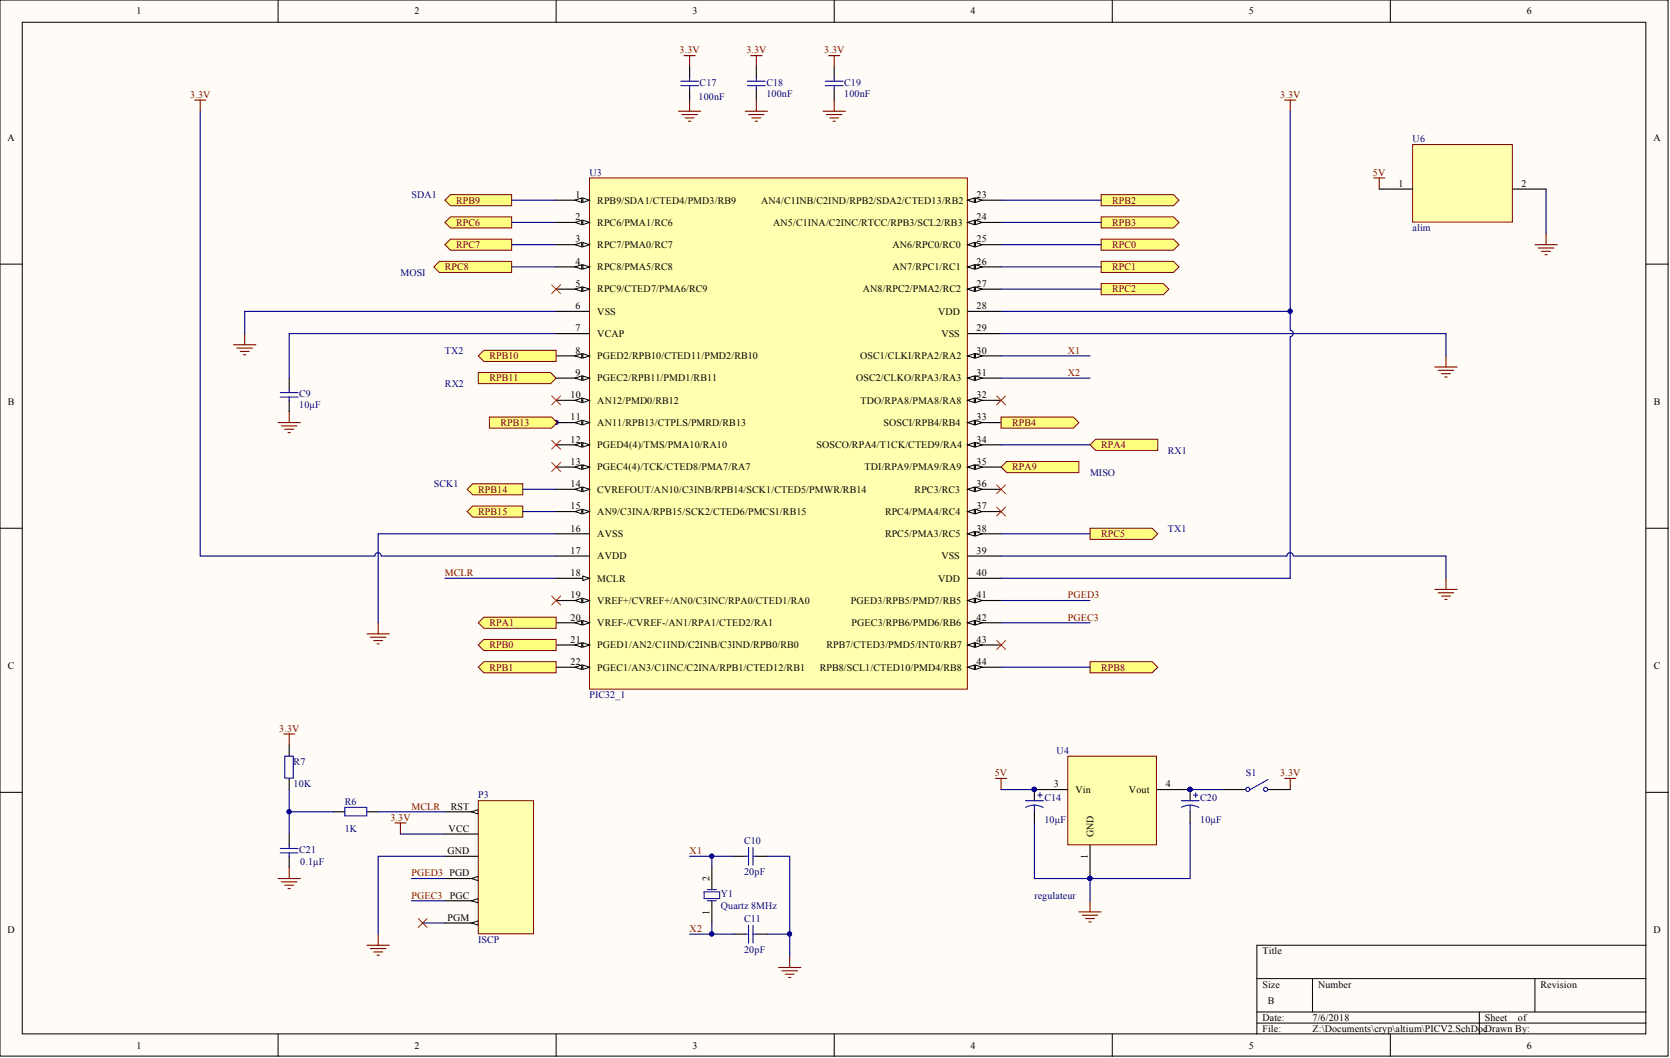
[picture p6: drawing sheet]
<svg xmlns="http://www.w3.org/2000/svg" width="381mm" height="241mm" viewBox="0 0 381 241" stroke-linecap="round" stroke-linejoin="round" font-family="sans-serif">
<defs><g id="words">
<g font-size="2.3">
<text x="31.1" y="3.3">1</text>
<text x="94.6" y="3.3">2</text>
<text x="158" y="3.3">3</text>
<text x="221.4" y="3.3">4</text>
<text x="284.9" y="3.3">5</text>
<text x="348.3" y="3.3">6</text>
<text x="1.7" y="32.1">A</text>
<text x="377.3" y="32.1">A</text>
<text x="131.3" y="45.2">1</text>
<text x="136.3" y="46.4">RPB9/SDA1/CTED4/PMD3/RB9</text>
<text x="173.7" y="46.4">AN4/C1INB/C2IND/RPB2/SDA2/CTED13/RB2</text>
<text x="222.8" y="45.2">23</text>
<text x="319.1" y="42.6">1</text>
<text x="347.1" y="42.6">2</text>
<text x="131.3" y="50.2">2</text>
<text x="136.3" y="51.5">RPC6/PMA1/RC6</text>
<text x="176.4" y="51.5">AN5/C1INA/C2INC/RTCC/RPB3/SCL2/RB3</text>
<text x="222.8" y="50.2">24</text>
<text x="131.3" y="55.3">3</text>
<text x="136.3" y="56.6">RPC7/PMA0/RC7</text>
<text x="203.6" y="56.6">AN6/RPC0/RC0</text>
<text x="222.8" y="55.3">25</text>
<text x="131.3" y="60.4">4</text>
<text x="131.3" y="65.4">5</text>
<text x="136.3" y="61.6">RPC8/PMA5/RC8</text>
<text x="203.6" y="61.6">AN7/RPC1/RC1</text>
<text x="222.8" y="60.4">26</text>
<text x="222.8" y="65.4">27</text>
<text x="131.3" y="70.5">6</text>
<text x="136.3" y="66.7">RPC9/CTED7/PMA6/RC9</text>
<text x="136.3" y="71.8">VSS</text>
<text x="196.8" y="66.7">AN8/RPC2/PMA2/RC2</text>
<text x="214" y="71.8">VDD</text>
<text x="222.8" y="70.5">28</text>
<text x="131.3" y="75.6">7</text>
<text x="136.3" y="76.9">VCAP</text>
<text x="214.8" y="76.9">VSS</text>
<text x="222.8" y="75.6">29</text>
<text x="131.3" y="80.7">8</text>
<text x="136.3" y="81.9">PGED2/RPB10/CTED11/PMD2/RB10</text>
<text x="196.2" y="81.9">OSC1/CLKI/RPA2/RA2</text>
<text x="222.8" y="80.7">30</text>
<text x="131.3" y="85.7">9</text>
<text x="136.3" y="87">PGEC2/RPB11/PMD1/RB11</text>
<text x="195.3" y="87">OSC2/CLKO/RPA3/RA3</text>
<text x="222.8" y="85.7">31</text>
<text x="1.8" y="92.4">B</text>
<text x="130.2" y="90.8">10</text>
<text x="130.2" y="95.9">11</text>
<text x="136.3" y="92.1">AN12/PMD0/RB12</text>
<text x="196.3" y="92.1">TDO/RPA8/PMA8/RA8</text>
<text x="222.8" y="90.8">32</text>
<text x="222.8" y="95.9">33</text>
<text x="377.3" y="92.4">B</text>
<text x="130.2" y="100.9">12</text>
<text x="136.3" y="97.1">AN11/RPB13/CTPLS/PMRD/RB13</text>
<text x="201.6" y="97.1">SOSCI/RPB4/RB4</text>
<text x="222.8" y="100.9">34</text>
<text x="130.2" y="106">13</text>
<text x="136.3" y="102.2">PGED4(4)/TMS/PMA10/RA10</text>
<text x="136.3" y="107.3">PGEC4(4)/TCK/CTED8/PMA7/RA7</text>
<text x="186.3" y="102.2">SOSCO/RPA4/T1CK/CTED9/RA4</text>
<text x="197.3" y="107.3">TDI/RPA9/PMA9/RA9</text>
<text x="222.8" y="106">35</text>
<text x="130.2" y="111.1">14</text>
<text x="136.3" y="112.4">CVREFOUT/AN10/C3INB/RPB14/SCK1/CTED5/PMWR/RB14</text>
<text x="208.7" y="112.4">RPC3/RC3</text>
<text x="222.8" y="111.1">36</text>
<text x="130.2" y="116.2">15</text>
<text x="136.3" y="117.4">AN9/C3INA/RPB15/SCK2/CTED6/PMCS1/RB15</text>
<text x="201.9" y="117.4">RPC4/PMA4/RC4</text>
<text x="222.8" y="116.2">37</text>
<text x="130.2" y="121.2">16</text>
<text x="136.3" y="122.5">AVSS</text>
<text x="201.9" y="122.5">RPC5/PMA3/RC5</text>
<text x="222.8" y="121.2">38</text>
<text x="130.2" y="126.3">17</text>
<text x="130.2" y="131.4">18</text>
<text x="136.3" y="127.6">AVDD</text>
<text x="214.8" y="127.6">VSS</text>
<text x="222.8" y="126.3">39</text>
<text x="222.8" y="131.4">40</text>
<text x="130.2" y="136.5">19</text>
<text x="136.3" y="132.7">MCLR</text>
<text x="136.3" y="137.7">VREF+/CVREF+/AN0/C3INC/RPA0/CTED1/RA0</text>
<text x="194.1" y="137.7">PGED3/RPB5/PMD7/RB5</text>
<text x="214" y="132.7">VDD</text>
<text x="222.8" y="136.5">41</text>
<text x="130.2" y="141.5">20</text>
<text x="136.3" y="142.8">VREF-/CVREF-/AN1/RPA1/CTED2/RA1</text>
<text x="194.3" y="142.8">PGEC3/RPB6/PMD6/RB6</text>
<text x="222.8" y="141.5">42</text>
<text x="130.2" y="146.6">21</text>
<text x="136.3" y="147.9">PGED1/AN2/C1IND/C2INB/C3IND/RPB0/RB0</text>
<text x="188.5" y="147.9">RPB7/CTED3/PMD5/INT0/RB7</text>
<text x="222.8" y="146.6">43</text>
<text x="1.8" y="152.6">C</text>
<text x="130.2" y="151.7">22</text>
<text x="136.3" y="152.9">PGEC1/AN3/C1INC/C2INA/RPB1/CTED12/RB1</text>
<text x="187" y="152.9">RPB8/SCL1/CTED10/PMD4/RB8</text>
<text x="222.8" y="151.7">44</text>
<text x="377.3" y="152.6">C</text>
<text x="240.4" y="179.6">3</text>
<text x="265.9" y="179.6">4</text>
<text x="102.9" y="184.6">RST</text>
<text x="245.4" y="180.8">Vin</text>
<text x="257.6" y="180.8">Vout</text>
<text x="102.3" y="189.7">VCC</text>
<text x="249.4" y="191" transform="rotate(-90 249.4 191)">GND</text>
<text x="102.1" y="194.8">GND</text>
<text x="248.2" y="196" transform="rotate(-90 248.2 196)">1</text>
<text x="161.9" y="200.9" transform="rotate(-90 161.9 200.9)">2</text>
<text x="102.6" y="204.9">PGC</text>
<text x="161.9" y="208.7" transform="rotate(-90 161.9 208.7)">1</text>
<text x="1.7" y="212.9">D</text>
<text x="102.1" y="210">PGM</text>
<text x="377.3" y="212.9">D</text>
<text x="288" y="217.6">Title</text>
<text x="288" y="225.2">Size</text>
<text x="300.7" y="225.2">Number</text>
<text x="351.5" y="225.2">Revision</text>
<text x="288" y="232.8">Date:</text>
<text x="289.3" y="229">B</text>
<text x="299.4" y="232.8">7/6/2018</text>
<text x="338.8" y="232.8">Sheet</text>
<text x="346.3" y="232.8">of</text>
<text x="31.1" y="239.2">1</text>
<text x="94.6" y="239.2">2</text>
<text x="158" y="239.2">3</text>
<text x="221.4" y="239.2">4</text>
<text x="284.9" y="239.2">5</text>
<text x="288" y="235.4">File:</text>
<text x="299.4" y="235.4">Z:\Documents\cryp\altium\PICV2.SchDocDrawn By:</text>
<text x="348.3" y="239.2">6</text>
</g>
<g font-size="2.3" fill="#800000">
<text x="155" y="12.2">3.3V</text>
<text x="170.3" y="12.2">3.3V</text>
<text x="188" y="12.2">3.3V</text>
<text x="43.4" y="22.3">3.3V</text>
<text x="292.1" y="22.3">3.3V</text>
<text x="313.2" y="40.1">5V</text>
<text x="104" y="46.4">RPB9</text>
<text x="253.8" y="46.4">RPB2</text>
<text x="104" y="51.5">RPC6</text>
<text x="253.8" y="51.5">RPB3</text>
<text x="104" y="56.6">RPC7</text>
<text x="253.8" y="56.6">RPC0</text>
<text x="101.5" y="61.6">RPC8</text>
<text x="253.8" y="61.6">RPC1</text>
<text x="253.8" y="66.7">RPC2</text>
<text x="111.7" y="81.9">RPB10</text>
<text x="243.6" y="80.7">X1</text>
<text x="111.7" y="87">RPB11</text>
<text x="243.6" y="85.7">X2</text>
<text x="114.2" y="97.1">RPB13</text>
<text x="230.9" y="97.1">RPB4</text>
<text x="230.9" y="107.3">RPA9</text>
<text x="251.2" y="102.2">RPA4</text>
<text x="109.1" y="112.4">RPB14</text>
<text x="109.1" y="117.4">RPB15</text>
<text x="251.2" y="122.5">RPC5</text>
<text x="101.5" y="131.4">MCLR</text>
<text x="243.6" y="136.5">PGED3</text>
<text x="111.7" y="142.8">RPA1</text>
<text x="243.6" y="141.5">PGEC3</text>
<text x="111.7" y="147.9">RPB0</text>
<text x="111.7" y="152.9">RPB1</text>
<text x="251.2" y="152.9">RPB8</text>
<text x="63.7" y="166.9">3.3V</text>
<text x="226.9" y="177">5V</text>
<text x="292.1" y="177">3.3V</text>
<text x="93.9" y="184.6">MCLR</text>
<text x="89.1" y="187.2">3.3V</text>
<text x="157.3" y="194.8">X1</text>
<text x="93.9" y="199.9">PGED3 PGD</text>
<text x="93.9" y="204.9">PGEC3</text>
<text x="157.3" y="212.5">X2</text>
</g>
<g font-size="2.3" fill="#000080">
<text x="159.4" y="22.7">100nF</text>
<text x="159.6" y="19.5">C17</text>
<text x="174.8" y="22.1">100nF</text>
<text x="174.8" y="19.5">C18</text>
<text x="192.6" y="22.1">100nF</text>
<text x="192.6" y="19.5">C19</text>
<text x="322.3" y="32.5">U6</text>
<text x="134.5" y="40.1">U3</text>
<text x="93.9" y="45.2">SDA1</text>
<text x="322.3" y="52.8">alim</text>
<text x="91.4" y="62.9">MOSI</text>
<text x="101.5" y="80.7">TX2</text>
<text x="101.5" y="88.3">RX2</text>
<text x="68.3" y="93.1">10μF</text>
<text x="68.3" y="90.5">C9</text>
<text x="266.4" y="103.5">RX1</text>
<text x="99" y="111.1">SCK1</text>
<text x="248.7" y="108.6">MISO</text>
<text x="266.4" y="121.2">TX1</text>
<text x="134.5" y="159.3">PIC32_1</text>
<text x="241.1" y="172">U4</text>
<text x="67" y="179.6">10K</text>
<text x="67" y="174.5">R7</text>
<text x="284.2" y="177">S1</text>
<text x="78.7" y="183.6">R6</text>
<text x="109.1" y="182.1">P3</text>
<text x="238.3" y="182.6">C14</text>
<text x="273.8" y="182.6">C20</text>
<text x="78.7" y="189.7">1K</text>
<text x="238.3" y="187.7">10μF</text>
<text x="273.8" y="187.7">10μF</text>
<text x="68.3" y="194.5">C21</text>
<text x="68.5" y="197.3">0.1μF</text>
<text x="169.8" y="192.5">C10</text>
<text x="169.8" y="199.6">20pF</text>
<text x="164.4" y="204.7">Y1</text>
<text x="164.4" y="207.2">Quartz 8MHz</text>
<text x="236" y="204.9">regulateur</text>
<text x="109.1" y="215.1">ISCP</text>
<text x="169.8" y="210.3">C11</text>
<text x="169.8" y="217.4">20pF</text>
</g>
</g></defs>
<g fill="#fffcf8" stroke="#000" stroke-width=".23">
<path d="M0 0h380.6v240.9h-380.6z"/>
<path d="M5.1 5.1h370.4v230.7h-370.4z"/>
</g>
<g fill="none" stroke="#000" stroke-width=".23">
<path d="M63.4 0v5.1M126.9 0v5.1M190.3 0v5.1M253.8 0v5.1M317.2 0v5.1M0 60.2h5.1M375.6 60.2h5M0 120.5h5.1M375.6 120.5h5M0 180.7h5.1M375.6 180.7h5M375.6 215.6h-88.9v20.3"/>
<path d="M63.4 235.9v5M126.9 235.9v5M190.3 235.9v5M253.8 235.9v5M286.7 223.2h88.9M286.7 230.8h88.9M286.7 233.3h88.9M299.4 223.2v7.6M317.2 235.9v5M337.5 230.8v5.1M350.2 223.2v7.6"/>
</g>
<path d="M134.5 40.6h86.2v116.6h-86.2z" fill="#ffffb0" stroke="#800000" stroke-width=".23"/>
<path d="M126.9 45.7h7.6" fill="none" stroke="#000" stroke-width=".25"/>
<g fill="#fffcf8" stroke="#000" stroke-width=".23">
<path d="M133 45.2l1.5 .5-1.5 .5z"/>
<path d="M131.2 45.7l1.5-.5v1z"/>
</g>
<path d="M220.8 45.7h7.6" fill="none" stroke="#000" stroke-width=".25"/>
<g fill="#fffcf8" stroke="#000" stroke-width=".23">
<path d="M220.8 45.7l1.5-.5v1z"/>
<path d="M222.5 45.2l1.6 .5-1.6 .5z"/>
</g>
<path d="M126.9 50.7h7.6" fill="none" stroke="#000" stroke-width=".25"/>
<g fill="#fffcf8" stroke="#000" stroke-width=".23">
<path d="M133 50.2l1.5 .5-1.5 .5z"/>
<path d="M131.2 50.7l1.5-.5v1z"/>
</g>
<path d="M220.8 50.7h7.6" fill="none" stroke="#000" stroke-width=".25"/>
<g fill="#fffcf8" stroke="#000" stroke-width=".23">
<path d="M220.8 50.7l1.5-.5v1z"/>
<path d="M222.5 50.2l1.6 .5-1.6 .5z"/>
</g>
<path d="M126.9 55.8h7.6" fill="none" stroke="#000" stroke-width=".25"/>
<g fill="#fffcf8" stroke="#000" stroke-width=".23">
<path d="M133 55.3l1.5 .5-1.5 .5z"/>
<path d="M131.2 55.8l1.5-.5v1z"/>
</g>
<path d="M220.8 55.8h7.6" fill="none" stroke="#000" stroke-width=".25"/>
<g fill="#fffcf8" stroke="#000" stroke-width=".23">
<path d="M220.8 55.8l1.5-.5v1z"/>
<path d="M222.5 55.3l1.6 .5-1.6 .5z"/>
</g>
<path d="M126.9 60.9h7.6" fill="none" stroke="#000" stroke-width=".25"/>
<g fill="#fffcf8" stroke="#000" stroke-width=".23">
<path d="M133 60.4l1.5 .5-1.5 .5z"/>
<path d="M131.2 60.9l1.5-.5v1z"/>
</g>
<path d="M220.8 60.9h7.6" fill="none" stroke="#000" stroke-width=".25"/>
<g fill="#fffcf8" stroke="#000" stroke-width=".23">
<path d="M220.8 60.9l1.5-.5v1z"/>
<path d="M222.5 60.4l1.6 .5-1.6 .5z"/>
</g>
<path d="M126.9 65.9h7.6" fill="none" stroke="#000" stroke-width=".25"/>
<g fill="#fffcf8" stroke="#000" stroke-width=".23">
<path d="M133 65.4l1.5 .5-1.5 .6z"/>
<path d="M131.2 65.9l1.5-.5v1.1z"/>
</g>
<path d="M220.8 65.9h7.6" fill="none" stroke="#000" stroke-width=".25"/>
<g fill="#fffcf8" stroke="#000" stroke-width=".23">
<path d="M220.8 65.9l1.5-.5v1.1z"/>
<path d="M222.5 65.4l1.6 .5-1.6 .6z"/>
</g>
<path d="M126.9 71h7.6M126.9 76.1h7.6M220.8 71h7.6M220.8 76.1h7.6M126.9 81.2h7.6" fill="none" stroke="#000" stroke-width=".25"/>
<g fill="#fffcf8" stroke="#000" stroke-width=".23">
<path d="M133 80.7l1.5 .5-1.5 .5z"/>
<path d="M131.2 81.2l1.5-.5v1z"/>
</g>
<path d="M220.8 81.2h7.6" fill="none" stroke="#000" stroke-width=".25"/>
<g fill="#fffcf8" stroke="#000" stroke-width=".23">
<path d="M220.8 81.2l1.5-.5v1z"/>
<path d="M222.5 80.7l1.6 .5-1.6 .5z"/>
</g>
<path d="M126.9 86.2h7.6" fill="none" stroke="#000" stroke-width=".25"/>
<g fill="#fffcf8" stroke="#000" stroke-width=".23">
<path d="M133 85.7l1.5 .5-1.5 .5z"/>
<path d="M131.2 86.2l1.5-.5v1z"/>
</g>
<path d="M220.8 86.2h7.6" fill="none" stroke="#000" stroke-width=".25"/>
<g fill="#fffcf8" stroke="#000" stroke-width=".23">
<path d="M220.8 86.2l1.5-.5v1z"/>
<path d="M222.5 85.7l1.6 .5-1.6 .5z"/>
</g>
<path d="M126.9 91.3h7.6" fill="none" stroke="#000" stroke-width=".25"/>
<g fill="#fffcf8" stroke="#000" stroke-width=".23">
<path d="M133 90.8l1.5 .5-1.5 .5z"/>
<path d="M131.2 91.3l1.5-.5v1z"/>
</g>
<path d="M220.8 91.3h7.6" fill="none" stroke="#000" stroke-width=".25"/>
<g fill="#fffcf8" stroke="#000" stroke-width=".23">
<path d="M220.8 91.3l1.5-.5v1z"/>
<path d="M222.5 90.8l1.6 .5-1.6 .5z"/>
</g>
<path d="M126.9 96.4h7.6" fill="none" stroke="#000" stroke-width=".25"/>
<g fill="#fffcf8" stroke="#000" stroke-width=".23">
<path d="M133 95.9l1.5 .5-1.5 .5z"/>
<path d="M131.2 96.4l1.5-.5v1z"/>
</g>
<circle cx="126.8" cy="96.3" r=".47" fill="#000080" stroke="#000080" stroke-width=".23"/>
<path d="M220.8 96.4h7.6" fill="none" stroke="#000" stroke-width=".25"/>
<g fill="#fffcf8" stroke="#000" stroke-width=".23">
<path d="M220.8 96.4l1.5-.5v1z"/>
<path d="M222.5 95.9l1.6 .5-1.6 .5z"/>
</g>
<path d="M126.9 101.5h7.6" fill="none" stroke="#000" stroke-width=".25"/>
<g fill="#fffcf8" stroke="#000" stroke-width=".23">
<path d="M133 100.9l1.5 .6-1.5 .5z"/>
<path d="M131.2 101.5l1.5-.6v1.1z"/>
</g>
<path d="M220.8 101.5h7.6" fill="none" stroke="#000" stroke-width=".25"/>
<g fill="#fffcf8" stroke="#000" stroke-width=".23">
<path d="M220.8 101.5l1.5-.6v1.1z"/>
<path d="M222.5 100.9l1.6 .6-1.6 .5z"/>
</g>
<path d="M126.9 106.5h7.6" fill="none" stroke="#000" stroke-width=".25"/>
<g fill="#fffcf8" stroke="#000" stroke-width=".23">
<path d="M133 106l1.5 .5-1.5 .5z"/>
<path d="M131.2 106.5l1.5-.5v1z"/>
</g>
<path d="M220.8 106.5h7.6" fill="none" stroke="#000" stroke-width=".25"/>
<g fill="#fffcf8" stroke="#000" stroke-width=".23">
<path d="M220.8 106.5l1.5-.5v1z"/>
<path d="M222.5 106l1.6 .5-1.6 .5z"/>
</g>
<path d="M126.9 111.6h7.6" fill="none" stroke="#000" stroke-width=".25"/>
<g fill="#fffcf8" stroke="#000" stroke-width=".23">
<path d="M133 111.1l1.5 .5-1.5 .5z"/>
<path d="M131.2 111.6l1.5-.5v1z"/>
</g>
<path d="M220.8 111.6h7.6" fill="none" stroke="#000" stroke-width=".25"/>
<g fill="#fffcf8" stroke="#000" stroke-width=".23">
<path d="M220.8 111.6l1.5-.5v1z"/>
<path d="M222.5 111.1l1.6 .5-1.6 .5z"/>
</g>
<path d="M126.9 116.7h7.6" fill="none" stroke="#000" stroke-width=".25"/>
<g fill="#fffcf8" stroke="#000" stroke-width=".23">
<path d="M133 116.2l1.5 .5-1.5 .5z"/>
<path d="M131.2 116.7l1.5-.5v1z"/>
</g>
<path d="M220.8 116.7h7.6" fill="none" stroke="#000" stroke-width=".25"/>
<g fill="#fffcf8" stroke="#000" stroke-width=".23">
<path d="M220.8 116.7l1.5-.5v1z"/>
<path d="M222.5 116.2l1.6 .5-1.6 .5z"/>
</g>
<path d="M126.9 121.7h7.6M220.8 121.7h7.6" fill="none" stroke="#000" stroke-width=".25"/>
<g fill="#fffcf8" stroke="#000" stroke-width=".23">
<path d="M220.8 121.7l1.5-.5v1.1z"/>
<path d="M222.5 121.2l1.6 .5-1.6 .6z"/>
</g>
<path d="M126.9 126.8h7.6M126.9 131.9h7.6M220.8 126.8h7.6" fill="none" stroke="#000" stroke-width=".25"/>
<path d="M133 131.4l1.5 .5-1.5 .5z" fill="#fffcf8" stroke="#000" stroke-width=".23"/>
<path d="M126.9 137h7.6M220.8 131.9h7.6" fill="none" stroke="#000" stroke-width=".25"/>
<g fill="#fffcf8" stroke="#000" stroke-width=".23">
<path d="M133 136.5l1.5 .5-1.5 .5z"/>
<path d="M131.2 137l1.5-.5v1z"/>
</g>
<path d="M220.8 137h7.6" fill="none" stroke="#000" stroke-width=".25"/>
<g fill="#fffcf8" stroke="#000" stroke-width=".23">
<path d="M220.8 137l1.5-.5v1z"/>
<path d="M222.5 136.5l1.6 .5-1.6 .5z"/>
</g>
<path d="M126.9 142h7.6" fill="none" stroke="#000" stroke-width=".25"/>
<g fill="#fffcf8" stroke="#000" stroke-width=".23">
<path d="M133 141.5l1.5 .5-1.5 .5z"/>
<path d="M131.2 142l1.5-.5v1z"/>
</g>
<path d="M220.8 142h7.6" fill="none" stroke="#000" stroke-width=".25"/>
<g fill="#fffcf8" stroke="#000" stroke-width=".23">
<path d="M220.8 142l1.5-.5v1z"/>
<path d="M222.5 141.5l1.6 .5-1.6 .5z"/>
</g>
<path d="M126.9 147.1h7.6" fill="none" stroke="#000" stroke-width=".25"/>
<g fill="#fffcf8" stroke="#000" stroke-width=".23">
<path d="M133 146.6l1.5 .5-1.5 .5z"/>
<path d="M131.2 147.1l1.5-.5v1z"/>
</g>
<path d="M126.9 152.2h7.6" fill="none" stroke="#000" stroke-width=".25"/>
<g fill="#fffcf8" stroke="#000" stroke-width=".23">
<path d="M133 151.7l1.5 .5-1.5 .5z"/>
<path d="M131.2 152.2l1.5-.5v1z"/>
</g>
<path d="M220.8 147.1h7.6" fill="none" stroke="#000" stroke-width=".25"/>
<g fill="#fffcf8" stroke="#000" stroke-width=".23">
<path d="M220.8 147.1l1.5-.5v1z"/>
<path d="M222.5 146.6l1.6 .5-1.6 .5z"/>
</g>
<path d="M220.8 152.2h7.6" fill="none" stroke="#000" stroke-width=".25"/>
<g fill="#fffcf8" stroke="#000" stroke-width=".23">
<path d="M220.8 152.2l1.5-.5v1z"/>
<path d="M222.5 151.7l1.6 .5-1.6 .5z"/>
</g>
<circle cx="126.8" cy="96.3" r=".47" fill="#000080" stroke="#000080" stroke-width=".23"/>
<g fill="#ffff80" stroke="#800000" stroke-width=".23">
<path d="M101.5 45.7l1.3-1.3h13.9v2.5h-13.9z" fill-rule="evenodd"/>
<path d="M248.7 150.9h14.2l1.2 1.3-1.2 1.2h-14.2z" fill-rule="evenodd"/>
<path d="M101.5 50.7l1.3-1.2h13.9v2.5h-13.9z" fill-rule="evenodd"/>
<path d="M251.2 64.7h14.2l1.3 1.2-1.3 1.3h-14.2z" fill-rule="evenodd"/>
<path d="M101.5 55.8l1.3-1.3h13.9v2.6h-13.9z" fill-rule="evenodd"/>
<path d="M111.7 95.1h14.1l1.3 1.3-1.3 1.3h-14.1z" fill-rule="evenodd"/>
<path d="M228.4 106.5l1.3-1.2h16.4v2.5h-16.4z" fill-rule="evenodd"/>
<path d="M106.6 111.6l1.2-1.3h11.5v2.6h-11.5z" fill-rule="evenodd"/>
<path d="M99 60.9l1.2-1.3h16.5v2.5h-16.5z" fill-rule="evenodd"/>
<path d="M228.4 95.1h16.5l1.2 1.3-1.2 1.3h-16.5z" fill-rule="evenodd"/>
<path d="M109.1 142l1.3-1.2h16.5v2.5h-16.5z" fill-rule="evenodd"/>
<path d="M109.1 147.1l1.3-1.3h16.5v2.6h-16.5z" fill-rule="evenodd"/>
<path d="M109.1 152.2l1.3-1.3h16.5v2.5h-16.5z" fill-rule="evenodd"/>
<path d="M251.2 44.4h16.5l1.3 1.3-1.3 1.2h-16.5z" fill-rule="evenodd"/>
<path d="M251.2 49.5h16.5l1.3 1.2-1.3 1.3h-16.5z" fill-rule="evenodd"/>
<path d="M251.2 54.5h16.5l1.3 1.3-1.3 1.3h-16.5z" fill-rule="evenodd"/>
<path d="M251.2 59.6h16.5l1.3 1.3-1.3 1.2h-16.5z" fill-rule="evenodd"/>
<path d="M109.1 85h16.5l1.3 1.2-1.3 1.3h-16.5z" fill-rule="evenodd"/>
</g>
<g fill="none" stroke="#800000" stroke-width=".25">
<path d="M156.1 12.7h2.5M157.3 12.7v2.5M171.3 12.7h2.5M172.6 12.7v2.5M189.1 12.7h2.5M190.3 12.7v2.5M44.4 22.8h2.5M45.7 22.8v2.6M154.8 25.4h5.1M155.6 26.1h3.5M156.3 26.9h2M157.1 27.7h.5"/>
<path d="M157.3 22.8v2.6M170 25.4h5.1M170.8 26.1h3.5M171.5 26.9h2.1M172.3 27.7h.5M172.6 22.8v2.6M187.8 25.4h5.1M188.5 26.1h3.6M189.3 26.9h2M190.1 27.7h.5M190.3 22.8v2.6M293.1 22.8h2.5"/>
<path d="M294.4 22.8v2.6M53.3 78.6h5.1M54.1 79.4h3.5M55.8 76.1v2.5M54.8 80.2h2M55.6 80.9h.5M63.4 96.4h5.1M64.2 97.1h3.6M65 97.9h2M65.7 98.7h.5M66 93.8v2.6M327.3 83.7h5.1"/>
<path d="M328.1 84.5h3.6M328.9 85.2h2M329.6 86h.5M329.9 81.2v2.5M327.3 134.4h5.1M328.1 135.2h3.6M328.9 135.9h2M329.6 136.7h.5M329.9 131.9v2.5M83.7 144.6h5.1M84.5 145.3h3.6M85.3 146.1h2"/>
<path d="M86 146.9h.5M86.3 142v2.6M90.1 187.7h2.5M91.4 187.7v2.5M83.7 215.6h5.1M84.5 216.3h3.6M85.3 217.1h2M86 217.9h.5M86.3 213v2.6M180.2 218.1v2.6M177.6 220.7h5.1M178.4 221.4h3.5"/>
<path d="M179.2 222.2h2M179.9 222.9h.5"/>
</g>
<path d="M125.9 90.3l2 2M127.9 90.3l-2 2M125.9 100.4l2 2.1M125.9 105.5l2 2M127.9 100.4l-2 2.1M127.9 105.5l-2 2M227.4 115.7l2 2M229.4 115.7l-2 2M227.4 146.1l2 2M229.4 146.1l-2 2M95.4 209.5l2 2M97.4 209.5l-2 2" fill="none" stroke="#f00" stroke-width=".23"/>
<g fill="none" stroke="#000" stroke-width=".25">
<path d="M172.6 15.2v2.6M190.3 15.2v2.6M172.6 20.3v2.5M190.3 20.3v2.5M66 86.2v2.6M66 91.3v2.5M101.5 185.1h7.6M162.4 197.8v5.1M167.5 195.3h2.5M172.6 195.3h2.5M162.4 205.4v5.1M167.5 213h2.5"/>
<path d="M172.6 213h2.5"/>
</g>
<g fill="none" stroke="#00f" stroke-width=".25">
<path d="M170.5 19.5h4.1M170.5 18.5h4.1M172.6 17.8v.7M172.6 19.5v.8M188.3 19.5h4M188.3 18.5h4M190.3 17.8v.7M190.3 19.5v.8M63.9 90.5h4.1M63.9 89.5h4.1M66 88.8v.7M66 90.5v.8"/>
<path d="M170 195.3h.8M170.8 193.3v4M171.8 193.3v4M171.8 195.3h.8M160.6 203.4h3.6v1.5h-3.6zM161.4 202.9h2M161.4 205.4h2M170 213h.8M170.8 211v4.1M171.8 211v4.1M171.8 213h.8"/>
</g>
<path d="M107.6 185.1l1.5-.5v1.1z" fill="#fffcf8" stroke="#000" stroke-width=".23"/>
<path d="M101.5 190.2h7.6M101.5 195.3h7.6M101.5 200.4h7.6" fill="none" stroke="#000" stroke-width=".25"/>
<path d="M107.6 200.4l1.5-.5v1z" fill="#fffcf8" stroke="#000" stroke-width=".23"/>
<path d="M101.5 205.4h7.6" fill="none" stroke="#000" stroke-width=".25"/>
<path d="M107.6 205.4l1.5-.5v1z" fill="#fffcf8" stroke="#000" stroke-width=".23"/>
<path d="M101.5 210.5h7.6" fill="none" stroke="#000" stroke-width=".25"/>
<path d="M107.6 210.5l1.5-.5v1z" fill="#fffcf8" stroke="#000" stroke-width=".23"/>
<path d="M109.1 182.6h12.6v30.4h-12.6z" fill="#ffffb0" stroke="#800000" stroke-width=".23"/>
<path d="M157.3 15.2v2.6M157.3 20.3v2.5" fill="none" stroke="#000" stroke-width=".25"/>
<path d="M155.3 18.5h4.1M155.3 19.5h4.1M157.3 17.8v.7M157.3 19.5v.8" fill="none" stroke="#00f" stroke-width=".25"/>
<path d="M116.7 60.9h10.2" fill="none" stroke="#000080" stroke-width=".25"/>
<path d="M109.1 81.2l1.3-1.3h16.5v2.5h-16.5z" fill-rule="evenodd" fill="#ffff80" stroke="#800000" stroke-width=".23"/>
<g fill="none" stroke="#000080" stroke-width=".25">
<path d="M45.7 25.4v101.4h39.8a.72 .72 0 0 1 .7-.7 .72 .72 0 0 1 .8 .7M294.4 25.4v45.6h-66M116.7 45.7h10.2M116.7 50.7h10.2M228.4 45.7h22.8M228.4 50.7h22.8M228.4 55.8h22.8M352.7 43.1v10.2M126.9 71h-71.1v5.1M126.9 76.1h-60.9v10.1M228.4 76.1h101.5v5.1M228.4 60.9h22.8"/>
<path d="M228.4 65.9h22.8M294.4 76.9v55h-66M294.4 71v4.3a.72 .72 0 0 1 .6 .8 .72 .72 0 0 1-.6 .7M228.4 81.2h20.3M228.4 86.2h20.3M119.3 111.6h7.6M87 126.8h39.9M101.5 131.9h25.4M126.9 121.7h-40.6v20.3M228.4 137h20.3M295 126.8a.72 .72 0 0 0-.7-.7 .72 .72 0 0 0-.7 .7h-65.2M295.1 126.8h34.8v5.1"/>
<path d="M228.4 142h20.3M228.4 152.2h20.3M66 180.1v5h10.1M66 185.1v5.1M86.3 185.1h15.2M91.4 190.2h10.1M101.5 195.3h-15.2v17.7M157.3 195.3h5.1v2.5M162.4 195.3h5.1M175.1 195.3h5.1v17.7h-5.1M93.9 200.4h7.6M93.9 205.4h7.6"/>
<path d="M96.4 210.5h5.1M157.3 213h5.1M162.4 210.5v2.5h5.1M180.2 213v5.1"/>
</g>
<g fill="#000080" stroke="#000080" stroke-width=".23">
<circle cx="294.3" cy="71" r=".47"/>
<circle cx="180.1" cy="213" r=".47"/>
<circle cx="162.4" cy="213" r=".47"/>
<circle cx="162.4" cy="195.3" r=".47"/>
<circle cx="65.9" cy="185.1" r=".47"/>
</g>
<g fill="none" stroke="#800000" stroke-width=".25">
<path d="M313.4 40.6h2.5M314.7 40.6v2.5M350.2 55.8h5.1M350.9 56.6h3.6M351.7 57.3h2M352.5 58.1h.5M352.7 53.3v2.5M64.7 167.4h2.5M66 167.4v2.5M227.1 177.5h2.6M228.4 177.5v2.6M293.1 177.5h2.5"/>
<path d="M294.4 177.5v2.6M66 197.8v2.6M63.4 200.4h5.1M64.2 201.1h3.6M65 201.9h2M65.7 202.6h.5M246.1 208h5.1M246.9 208.7h3.6M247.7 209.5h2M248.4 210.3h.5M248.7 205.4v2.6"/>
</g>
<path d="M66 169.9v2.6M66 177.5v2.6M66 190.2v2.6M66 195.3v2.5M76.1 185.1h2.6M83.7 185.1h2.6" fill="none" stroke="#000" stroke-width=".25"/>
<path d="M65 172.5h1.9v5h-1.9zM63.9 193.5h4.1M63.9 194.5h4.1M66 192.8v.7M66 194.5v.8M78.7 184.1h5v2h-5z" fill="none" stroke="#00f" stroke-width=".25"/>
<path d="M322.3 33h22.7v17.7h-22.7z" fill="#ffffb0" stroke="#800000" stroke-width=".23"/>
<path d="M314.7 43.1h7.6M345.1 43.1h7.6M236 180.1v2.5M236 185.1v2.6M271.5 180.1v2.5M271.5 185.1v2.6" fill="none" stroke="#000" stroke-width=".25"/>
<g fill="#000080" stroke="#000080" stroke-width=".23">
<circle cx="236" cy="180" r=".47"/>
<circle cx="271.5" cy="180" r=".47"/>
</g>
<path d="M234 182.6h4M236 183.6l1.2 .2 .8 .4M236 183.6l-1.2 .2-.8 .3M236 183.6v1.5M236.8 181.3h1M237.3 180.8v1.1M269.5 182.6h4.1M271.5 183.6l1.2 .2 .8 .4M271.5 183.6l-1.2 .2-.8 .3M271.5 183.6v1.5M272.3 181.3h1M272.8 180.8v1.1" fill="none" stroke="#00f" stroke-width=".25"/>
<path d="M228.4 180.1h7.6M271.5 180.1h7.6" fill="none" stroke="#000080" stroke-width=".25"/>
<path d="M243.6 172.5h20.2v20.2h-20.2z" fill="#ffffb0" stroke="#800000" stroke-width=".23"/>
<path d="M236 180.1h7.6M248.7 192.8v7.6M263.9 180.1h7.6M279.1 180.1h5.1M289.3 180.1h5.1" fill="none" stroke="#000" stroke-width=".25"/>
<g fill="#000080" stroke="#000080" stroke-width=".23">
<circle cx="236" cy="180" r=".47"/>
<circle cx="271.5" cy="180" r=".47"/>
<circle cx="248.6" cy="200.3" r=".47"/>
</g>
<path d="M236 187.7v12.7h35.5v-12.7M248.7 200.4v5" fill="none" stroke="#000080" stroke-width=".25"/>
<g fill="none" stroke="#00f" stroke-width=".25">
<path d="M289.3 177.8l-4.1 2.3"/>
<circle cx="284.7" cy="180" r=".47"/>
<circle cx="288.7" cy="180" r=".47"/>
</g>
<path d="M106.6 116.7l1.2-1.3h11.5v2.5h-11.5z" fill-rule="evenodd" fill="#ffff80" stroke="#800000" stroke-width=".23"/>
<path d="M119.3 116.7h7.6" fill="none" stroke="#000080" stroke-width=".25"/>
<path d="M248.7 101.5l1.3-1.3h14.1v2.5h-14.1z" fill-rule="evenodd" fill="#ffff80" stroke="#800000" stroke-width=".23"/>
<path d="M228.4 101.5h20.3" fill="none" stroke="#000080" stroke-width=".25"/>
<path d="M227.4 90.3l2 2M229.4 90.3l-2 2" fill="none" stroke="#f00" stroke-width=".23"/>
<path d="M248.7 120.5h14.2l1.2 1.2-1.2 1.3h-14.2z" fill-rule="evenodd" fill="#ffff80" stroke="#800000" stroke-width=".23"/>
<path d="M116.7 55.8h10.2M228.4 121.7h20.3" fill="none" stroke="#000080" stroke-width=".25"/>
<path d="M125.9 64.9l2 2.1M127.9 64.9l-2 2.1M227.4 110.6l2 2M229.4 110.6l-2 2M125.9 135.9l2 2.1M127.9 135.9l-2 2.1" fill="none" stroke="#f00" stroke-width=".23"/>
<use href="#words"/>
</svg>
